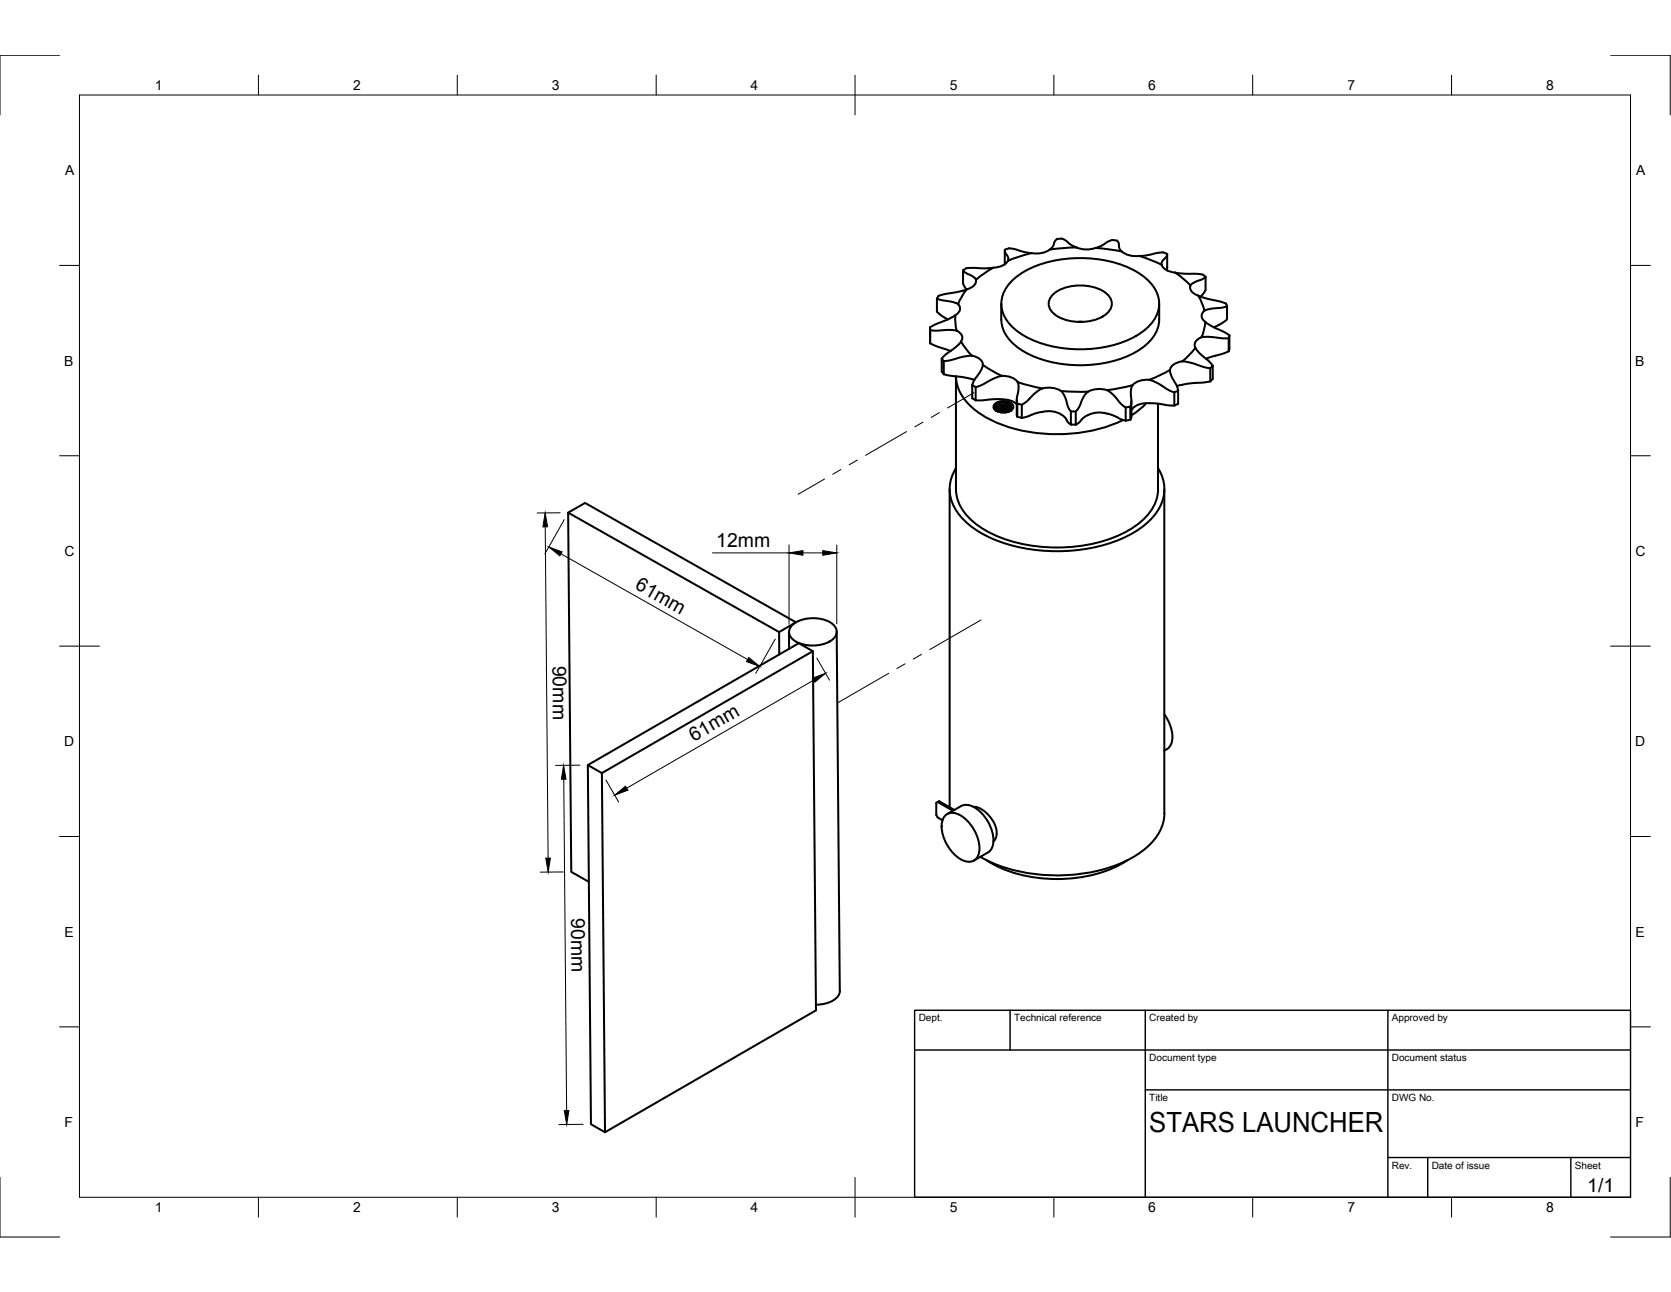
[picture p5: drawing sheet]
<svg xmlns="http://www.w3.org/2000/svg" width="279mm" height="216mm" viewBox="0 0 279 216" stroke-linecap="round" stroke-linejoin="round" font-family="sans-serif">
<defs><g id="words">
<text font-size="4.6" x="192.2" y="189.1">STARS LAUNCHER</text>
<g font-size="3.3">
<text x="119.8" y="91.4">12mm</text>
<text x="106" y="98.3" transform="rotate(29 106 98.3)">61mm</text>
<text x="92.4" y="111.2" transform="rotate(89 92.4 111.2)">90mm</text>
<text x="116" y="124" transform="rotate(-30 116 124)">61mm</text>
<text x="95.5" y="153.4" transform="rotate(89 95.5 153.4)">90mm</text>
<text x="265.4" y="199.1">1/1</text>
</g>
<g font-size="2.3">
<text x="25.9" y="15">1</text>
<text x="59" y="15">2</text>
<text x="92.3" y="15">3</text>
<text x="125.5" y="15">4</text>
<text x="158.8" y="15">5</text>
<text x="192" y="15">6</text>
<text x="225.3" y="15">7</text>
<text x="258.5" y="15">8</text>
<text x="10.9" y="29.3">A</text>
<text x="273.6" y="29.3">A</text>
<text x="10.8" y="61.1">B</text>
<text x="273.4" y="61.1">B</text>
<text x="10.8" y="92.9">C</text>
<text x="273.5" y="92.9">C</text>
<text x="10.8" y="124.7">D</text>
<text x="273.4" y="124.7">D</text>
<text x="10.8" y="156.5">E</text>
<text x="273.5" y="156.5">E</text>
<text x="10.8" y="188.3">F</text>
<text x="273.5" y="188.3">F</text>
<text x="25.9" y="202.6">1</text>
<text x="59" y="202.6">2</text>
<text x="92.3" y="202.6">3</text>
<text x="125.5" y="202.6">4</text>
<text x="158.8" y="202.6">5</text>
<text x="192" y="202.6">6</text>
<text x="225.3" y="202.6">7</text>
<text x="258.5" y="202.6">8</text>
</g>
<g font-size="1.7">
<text x="153.6" y="170.7">Dept.</text>
<text x="169.6" y="170.7">Technical reference</text>
<text x="192.2" y="170.7">Created by</text>
<text x="232.7" y="170.7">Approved by</text>
<text x="192.2" y="177.3">Document type</text>
<text x="232.7" y="177.3">Document status</text>
<text x="192.2" y="184">Title</text>
<text x="232.7" y="184">DWG No.</text>
<text x="232.7" y="195.3">Rev.</text>
<text x="239.4" y="195.3">Date of issue</text>
<text x="263.3" y="195.3">Sheet</text>
</g>
</g></defs>
<g fill="none" stroke="#000" stroke-width=".34">
<path d="M176.7 39.9l-.3 .4-.5 1.1-.4 .3M177.5 39.9l.8 .3 1 .8 .7 .4M177.6 39.9h-.9M155.5 54.7v.5M155.5 54.7v2.7M155.5 55.2l1.2 .1 2.3-.2 1 .2M155.5 57.4l1.1 .5 2.3 .8M155.5 55.2v2.2M156.7 49.9l.7 .3 1 .1a3.3 3.3 0 0 1 1.8 .5M156.7 49.9v2.2l.7 .6 1.1 .7M157.5 59.9v2.2l.3 .4M157.5 59.9l.3 .4"/>
<path d="M159.8 52.7l-.1 1 .3 1.6M159.8 52.7l-1.4 .7-2.1 .8-.8 .5M160 55.3a1.21 1.21 0 0 1 .7 1.8M160.2 50.8a1.09 1.09 0 0 1-.4 1.8M160.7 57.1l.8 1.2 1 1.1M160.7 57.1l-.8 .8-1.6 1.2-.8 .8M161 45.2l.5 .4 .6 .3a1.73 1.73 0 0 1 1.1 .8M161 45.2v2.2l.6 1M161.6 48.4l-1.7 .4-2.5 .5a.83 .83 0 0 0-.7 .6M161.6 48.4l-.8 1.2-.6 1.2M162.5 59.5h-1.1l-2.5 .7-1.1 .1M162.5 59.4a1.84 1.84 0 0 1 1.8 1.6"/>
<path d="M163.2 46.7a1.33 1.33 0 0 1-1 1.4l-.6 .3M166.1 44.7l-1.6 1-1.3 1M166.1 44.7l-1.3 .1h-1.9a2.69 2.69 0 0 0-1.9 .4M167.4 50.8v2.6a6.3 6.3 0 0 0 3.4 5.1 20.4 20.4 0 0 0 16 1.6 11.2 11.2 0 0 0 6.1-3.9l.5-.9 .3-.9 .1-3.6M168 41.9v2.3M168.5 43.6a2.71 2.71 0 0 1-2.4 1.1M168.8 41.5l3.7 .8M168.8 41.5l-.8 .2 .1 .5 .2 .4a.86 .86 0 0 1 .2 1M169.3 46.9a16.6 16.6 0 0 1 11.3-3.8 18 18 0 0 1 10.5 3 5.6 5.6 0 0 1 2.5 6 8.3 8.3 0 0 1-4.8 4.6 20.9 20.9 0 0 1-17.5-.6 6.8 6.8 0 0 1-3.8-4.9 5.2 5.2 0 0 1 1.8-4.3zM172.5 42.3l-4 1.3M175.5 41.7a3.9 3.9 0 0 1-3 .6M176.2 49.1a7.8 7.8 0 0 1 8.8 0 2.05 2.05 0 0 1 0 3.3 7.8 7.8 0 0 1-8.8 0 2.05 2.05 0 0 1 0-3.3z"/>
<path d="M180 41.3a4.3 4.3 0 0 0 3.2 .1M180 41.3l-4.5 .4M180.9 53.8h.1M180.9 53.8h-.6M183.2 41.4l.9-.3 1-.6a2.02 2.02 0 0 1 1.7-.3l.3 .4v.5a1.17 1.17 0 0 0 .5 .9zM187.6 42a3.7 3.7 0 0 0 2.9 .8l3.7 1.4M190.5 42.8l1.2-.1 1.5-.4a2.97 2.97 0 0 1 2 .1l-.1 .4-.5 .5a.9 .9 0 0 0-.4 1M194.2 44.2a2.4 2.4 0 0 0 2.3 1.3M195.2 42.5l-.1 2.7M196.5 45.6l4.3 .2 .3 .1 .5 .4M196.5 45.6l1.4 1 1.1 1.1M199.1 47.7a1.19 1.19 0 0 0 .7 1.4l.5 .3"/>
<path d="M199.9 58.1l.6 .9 1.6 1.4 .7 .7M199.9 58.1l-1 1.2-1.2 1.1M200.3 49.4l1.5 .5 2 .4 1.2 .4M200.3 49.4l.8 1.5 .3 1a1.07 1.07 0 0 0 .1 1.9l-.2 1.5-.4 1.1M200.9 56.4l1.2-.1 2.2 .2h1.1M200.9 56.4a1.33 1.33 0 0 0-1 1.7M201.4 51.9l.8-.2 2-.3 1-.2v2.2l-1 .7-1.2 .6M201.5 53.8l1.1 .7 2 .9 1 .6M201.6 46.3l-.5 .3-.8 .3a2.01 2.01 0 0 0-1.3 .8M201.6 46.3v2.2l-.9 1.1M205 50.7l.2 .5M205.4 58.7l-3.8 1.2"/>
<path d="M205.4 56.5v2.2M205.6 56v2.2l-.1 .5M205.6 56l-.1 .5M157.8 62.5l3.2 .5 1.9 .5M157.8 60.3v2.2M159.8 78.2a6.5 6.5 0 0 0 .7 7.9 17.5 17.5 0 0 0 9.6 5.3 28.8 28.8 0 0 0 18.7-2 10.7 10.7 0 0 0 5.7-6.1 6.3 6.3 0 0 0-.9-5.1M162.6 64.4v2.2l.5 .3M162.6 64.4l.5 .3M163.1 64.7v2.2M166.2 68.1a1.39 1.39 0 0 1 1.6-.9l.9 .3a.68 .68 0 0 1 .5 .6 .68 .68 0 0 1-.3 .6M166.2 68.1l.4 .6-.1-.1a.51 .51 0 0 1-.1-.6 .51 .51 0 0 1 .5-.3l.6-.1 .9 .1 .6 .4 .1 .4-.1-.3-.3-.3-.8-.2-1 .1-.4 .5M166.3 67.5a2.17 2.17 0 0 1 3.1 .3 .96 .96 0 0 1-.9 1 2.01 2.01 0 0 1-2.4-.7z"/>
<path d="M166.5 68.5l.5-.4 .9-.1 .8 .3 .3 .3M166.5 68.5a1.8 1.8 0 0 1 2.5 .1M166.7 67.9a.53 .53 0 0 0 .1 .8M166.7 68.7l.4-.2 .7-.1 1 .4M166.8 68.8l1-.3 .9 .3M167 67.8l.7-.1 .7 .1M167 68.2l.8-.1 .6 .1M167 68.7l.9-.1 .5 .1M167.3 68.9h.9M167.5 62.8l-1.3 .4-2 1.1-1.1 .4M167.5 66.7l-4.4 .2M167.5 62.8l-1.7-.9-1.5-.9a3.6 3.6 0 0 1-.8 1.7l-.5 .7-.4 1"/>
<path d="M167.5 62.8a3 3 0 0 1 2.7 1M167.5 66.7a3.4 3.4 0 0 1 2.5 .9M168.9 67.6l-.6-.3h-1.1l-.7 .3-.3 .4M170 66.8v2.5l.1 .3M170.1 67.4l.7 .2M170.1 69.6l.7 .2M174.3 68.8l-1.1 .3-1.5 .5-.9 .2M174.3 64.9l-1.1 .7-1.5 1.5-.9 .5v2.2M177.4 65.3a4 4 0 0 0-3.1-.4l-4.1-1a2.72 2.72 0 0 1 0 1.8l-.2 1 .1 2.9M177.4 65.3a3.3 3.3 0 0 1 .9 1.8l.3 .9 .5 .7v2.2l-.5-.3-.7-1a4 4 0 0 0-3.6-.8M177.4 65.3l4.5 .2M179.1 68.7l.8 .1"/>
<path d="M179.1 70.9l.8 .1M179.9 68.8v2.2M181.9 65.5a3.6 3.6 0 0 0-1.1 1.6l-.4 1-.5 .7M185.1 65.2a4.5 4.5 0 0 1 1.7 1.5l.6 .7 .8 .7M185.1 69.1l3.1 1.2M185.1 65.2a4.2 4.2 0 0 0-3.2 .2M185.1 69.1a4.3 4.3 0 0 0-4.1 .9l-.5 .6-.6 .4M188.2 68.1v2.2M189 67.9l-.8 .2M189 70.1l-.8 .2M189.2 67v2.7l-.2 .4M189.4 64.4a2.78 2.78 0 0 0-.3 1.8l.1 1-.2 .8v2.1"/>
<path d="M189.4 68.3l-.2 .2M189.4 64.4l-4.3 .8M191.7 67.4l-1.2 1-1.3 1M192.2 63.5l1.4 .6 1.6 1 1.2 .5v2.2l-4-.4a4.1 4.1 0 0 0-3 .9M192.2 63.5a3.3 3.3 0 0 0-2.8 .9M193.6 67.4v14.3a7.5 7.5 0 0 1-3.2 5.8 22.2 22.2 0 0 1-13.7 4 22.9 22.9 0 0 1-13.6-4 7.5 7.5 0 0 1-3.3-5.8v-18.8a7.6 7.6 0 0 0 3.7 6 23.6 23.6 0 0 0 14.3 3.6 24.7 24.7 0 0 0 10-2.3M195.6 61.8a2.84 2.84 0 0 0 .7 1.8l.6 1.3 .1 2.6M195.6 61.8l-3.4 1.7M197 67.5l-.6 .3M197 65.3l-.6 .3M197.7 60.4l1.1 .1 2.2 .8 1.4 .2M197.7 60.4a2.11 2.11 0 0 0-2.1 1.4"/>
<path d="M202.4 63.7l-3.6 .4-2 .4M202.4 61.5v2.2M202.8 61.1v2.2l-.4 .4M202.8 61.1l-.4 .4M95 85.7l2.8-1.7 35.3 20-2.8 1.6M158.8 81.8v53.1M194.7 81.8v54.1M130.3 109.4v-3.8l-35.3-19.9 .5 60 3 1.7M131.9 105.6v2.8M132.5 104.4a5.9 5.9 0 0 1 6.8 0 1.64 1.64 0 0 1-.6 2.8 6 6 0 0 1-6.2-.4 1.52 1.52 0 0 1 0-2.4zM135.9 108.8l-35.3 20.4M139.9 105.6l.5 60"/>
<path d="M194.7 119.4a5.9 5.9 0 0 1 1.1 4.9l-.4 .7-.3 .2M98.3 127.8l.5 60.1 2.4 1.3 35.2-20.4-.5-60-2.3-1.3-35.3 20.3 2.3 1.4 .6 60M156.8 134l-.3 .2v2l.3 .4 .8 .5M158 136.4a1.94 1.94 0 0 1 2.6-.1 6.8 6.8 0 0 1 3.1 6.2 1.74 1.74 0 0 1-2.4 1.4 6.6 6.6 0 0 1-3.8-6.5zM158.4 136.1l2.3-1.4a3 3 0 0 1 3.4 1.2 6 6 0 0 1 1.8 5.8l-.3 .4-.4 .4M159.6 135.4l-2.6-1.5-.2 .1 2.5 1.5M162.8 134.8a4.5 4.5 0 0 1 3.5 2.8 2.57 2.57 0 0 1-.2 3M194.7 135.9a8.6 8.6 0 0 1-4.5 6.9 27.2 27.2 0 0 1-18.5 3.1 23 23 0 0 1-7.8-2.7M195.1 125.2l-.4 .2M164.9 143.7a23.2 23.2 0 0 0 16.7 2.7l2.2-.5a17.3 17.3 0 0 0 4.7-2.2M165.2 142.5l-2.4 1.3M140.4 165.6a2.76 2.76 0 0 1-2.4 2.1l-1.6 .2"/>
</g>
<g fill="none" stroke="#000" stroke-width=".17">
<path d="M10 9.2h-10v10M13.3 15.9h259.3v184.2h-259.3zM43.2 12.6v3.3M76.5 12.6v3.3M109.7 12.6v3.3M143 12.6v6.6M176.2 12.6v3.3M209.5 12.6v3.3M242.7 12.6v3.3M269.3 9.2h10v10M10 44.4h3.3M272.6 44.4h3.4"/>
<path d="M10 76.2h3.3M140.6 78.5l-1.4 .8M143.4 76.9l-1.4 .8M151.6 72.1l-6.9 4M154.3 70.5l-1.3 .8M157.1 69l-1.4 .8M162.9 65.6l-4.5 2.6M272.6 76.2h3.4M91.2 88l.4 55.4M93.7 85.7h-3.9M93.8 92.5l31.2 17.7M94.3 86.8l-3.2 5.8"/>
<path d="M119.1 92.4h12.8M131.9 91.1v13.2M134.3 92.4h3.3M137.9 80l-4.4 2.6M139.9 91.1v13.1M10 108h6.6M129.6 106.8l-3.2 5.7M136 113.7l-31.2 18M136.6 110l2.1 3.7M148.6 112.5l-8.6 5M151.3 110.9l-1.3 .8M154.1 109.4l-1.4 .7"/>
<path d="M164 103.6l-8.5 5M269.3 108h6.7M10 139.8h3.3M94.3 130.2l.4 55.4M97 127.9h-4.1M101.3 130.3l2.1 3.7M272.6 139.8h3.4M94.2 145.7h-3.9M10 171.6h3.3M272.6 171.6h3.4M0 196.7v10h10M97.5 187.9h-4.1"/>
<path d="M143 196.7v6.7M279.3 196.7v10h-10M43.2 200.1v3.3M76.5 200.1v3.3M109.7 200.1v3.3M176.2 200.1v3.3M209.5 200.1v3.3M242.7 200.1v3.3"/>
</g>
<path d="M152.9 168.8h119.7v31.3h-119.7zM152.9 175.5h119.7M168.9 168.8v6.7M191.5 168.8v31.3M232.1 168.8v31.3M191.5 182.1h81.1M232.1 193.4h40.5M238.7 193.4v6.7M262.7 193.4v6.7" fill="none" stroke="#000" stroke-width=".24"/>
<path d="M91.2 85.7l.4 2.3h-.8zM91.8 91.4l2.2 .8-.4 .7zM131.9 92.4l2.4-.4v.8zM137.6 92l2.3 .4-2.3 .4zM125.2 109.9l1.8 1.5-2.2-.9zM135.8 113.3l2.2-.8-1.8 1.5zM94.2 127.9l.4 2.3h-.7zM102.8 132.9l1.8-1.5 .4 .6zM91.3 143.4h.7l-.3 2.3zM94.3 185.6h.8l-.3 2.3z" fill="#000" stroke="#000" stroke-width=".17"/>
<use href="#words"/>
</svg>
